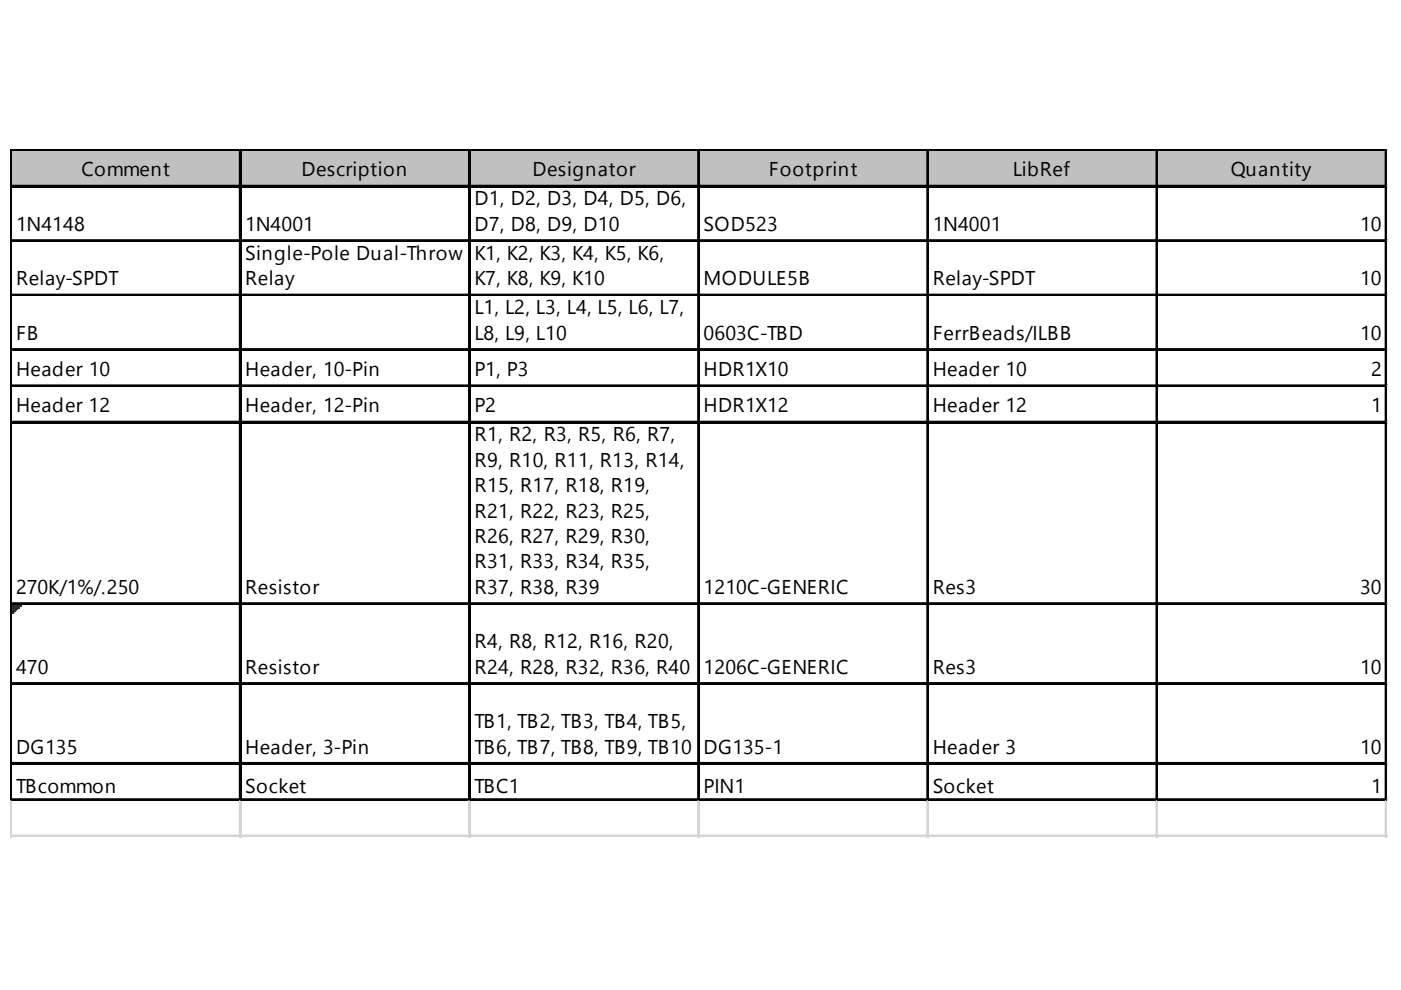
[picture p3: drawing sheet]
<svg xmlns="http://www.w3.org/2000/svg" width="297mm" height="210mm" viewBox="0 0 297 210" stroke-linecap="round" stroke-linejoin="round" font-family="sans-serif">
<defs><g id="words">
<g font-size="4.2">
<text x="17.3" y="37.4">Comment</text>
<text x="63.9" y="37.4">Description</text>
<text x="112.9" y="37.4">Designator</text>
<text x="163" y="37.4">Footprint</text>
<text x="214.7" y="37.4">LibRef</text>
<text x="261" y="37.4">Quantity</text>
<text x="100.6" y="43.5">D1, D2, D3, D4, D5, D6,</text>
<text x="3.4" y="48.9">1N4148</text>
<text x="52" y="48.9">1N4001</text>
<text x="100.6" y="48.9">D7, D8, D9, D10</text>
<text x="149.2" y="48.9">SOD523</text>
<text x="197.7" y="48.9">1N4001</text>
<text x="288.4" y="48.9">10</text>
<text x="52" y="55.1">Single-Pole Dual-Throw</text>
<text x="100.6" y="55.1">K1, K2, K3, K4, K5, K6,</text>
<text x="3.4" y="60.5">Relay-SPDT</text>
<text x="52" y="60.5">Relay</text>
<text x="100.6" y="60.5">K7, K8, K9, K10</text>
<text x="149.2" y="60.5">MODULE5B</text>
<text x="197.7" y="60.5">Relay-SPDT</text>
<text x="288.4" y="60.5">10</text>
<text x="100.6" y="66.6">L1, L2, L3, L4, L5, L6, L7,</text>
<text x="3.4" y="72">FB</text>
<text x="100.6" y="72">L8, L9, L10</text>
<text x="149.2" y="72">0603C-TBD</text>
<text x="197.7" y="72">FerrBeads/ILBB</text>
<text x="288.4" y="72">10</text>
<text x="3.4" y="79.7">Header 10</text>
<text x="52" y="79.7">Header, 10-Pin</text>
<text x="100.6" y="79.7">P1, P3</text>
<text x="149.2" y="79.7">HDR1X10</text>
<text x="197.7" y="79.7">Header 10</text>
<text x="290.7" y="79.7">2</text>
<text x="3.4" y="87.4">Header 12</text>
<text x="52" y="87.4">Header, 12-Pin</text>
<text x="100.6" y="87.4">P2</text>
<text x="149.2" y="87.4">HDR1X12</text>
<text x="197.7" y="87.4">Header 12</text>
<text x="290.7" y="87.4">1</text>
<text x="100.6" y="93.6">R1, R2, R3, R5, R6, R7,</text>
<text x="100.6" y="99">R9, R10, R11, R13, R14,</text>
<text x="100.6" y="104.4">R15, R17, R18, R19,</text>
<text x="100.6" y="109.7">R21, R22, R23, R25,</text>
<text x="100.6" y="115.1">R26, R27, R29, R30,</text>
<text x="3.4" y="125.9">270K/1%/.250</text>
<text x="52" y="125.9">Resistor</text>
<text x="100.6" y="120.5">R31, R33, R34, R35,</text>
<text x="100.6" y="125.9">R37, R38, R39</text>
<text x="149.2" y="125.9">1210C-GENERIC</text>
<text x="197.7" y="125.9">Res3</text>
<text x="288.4" y="125.9">30</text>
<text x="100.6" y="137.4">R4, R8, R12, R16, R20,</text>
<text x="3.4" y="142.8">470</text>
<text x="52" y="142.8">Resistor</text>
<text x="100.6" y="142.8">R24, R28, R32, R36, R40</text>
<text x="149.2" y="142.8">1206C-GENERIC</text>
<text x="197.7" y="142.8">Res3</text>
<text x="288.4" y="142.8">10</text>
<text x="100.6" y="154.4">TB1, TB2, TB3, TB4, TB5,</text>
<text x="3.4" y="159.8">DG135</text>
<text x="52" y="159.8">Header, 3-Pin</text>
<text x="100.6" y="159.8">TB6, TB7, TB8, TB9, TB10</text>
<text x="149.2" y="159.8">DG135-1</text>
<text x="197.7" y="159.8">Header 3</text>
<text x="288.4" y="159.8">10</text>
<text x="3.4" y="168.2">TBcommon</text>
<text x="52" y="168.2">Socket</text>
<text x="100.6" y="168.2">TBC1</text>
<text x="149.2" y="168.2">PIN1</text>
<text x="197.7" y="168.2">Socket</text>
<text x="290.7" y="168.2">1</text>
</g>
</g></defs>
<path d="M2.6 32h291.5v7.7h-291.5z" fill="#c0c0c0"/>
<path d="M2.6 128.3h2" fill="none" stroke="#008000" stroke-width=".39"/>
<path d="M2.6 128.3h2v.3h-2z" fill="#008000"/>
<path d="M2.6 128.6h1.6" fill="none" stroke="#008000" stroke-width=".39"/>
<path d="M2.6 128.6h1.6v.4h-1.6z" fill="#008000"/>
<path d="M2.6 129h1.2" fill="none" stroke="#008000" stroke-width=".39"/>
<path d="M2.6 129h1.2v.4h-1.2z" fill="#008000"/>
<path d="M2.6 129.4h.8" fill="none" stroke="#008000" stroke-width=".39"/>
<path d="M2.6 129.4h.8v.4h-.8z" fill="#008000"/>
<path d="M2.6 129.8h.4" fill="none" stroke="#008000" stroke-width=".39"/>
<path d="M2.6 129.8h.4v.4h-.4z" fill="#008000"/>
<g fill="none" stroke="#000" stroke-width=".39">
<path d="M2.2 31.7v138.1M2.4 31.7v138.1M2.6 31.7h291.5M2.6 39.4h291.5M50.8 32.1v137.7M51 32.1v137.7M99.4 32.1v137.7M99.6 32.1v137.7M148 32.1v137.7M148.2 32.1v137.7M196.6 32.1v137.7M196.8 32.1v137.7"/>
<path d="M245.2 32.1v137.7M245.4 32.1v137.7M293.8 32.1v137.7M2.6 50.9h291.5M2.6 62.5h291.5M2.6 74h291.5M2.6 81.7h291.5M2.6 89.4h291.5M2.6 127.9h291.5M2.6 144.8h291.5M2.6 161.7h291.5M2.6 169.4h291.5"/>
</g>
<path d="M2.6 31.9h291.5M2.6 39.6h291.5M2.6 51.1h291.5M2.6 62.6h291.5M2.6 74.2h291.5M2.6 81.9h291.5M2.6 89.6h291.5M2.6 128.1h291.5M2.6 145h291.5M2.6 161.9h291.5M2.6 169.6h291.5" fill="none" stroke="#000" stroke-width=".38"/>
<path d="M294 32.1v137.7" fill="none" stroke="#000" stroke-width=".37"/>
<g fill="none" stroke="#d4d4d4" stroke-width=".39">
<path d="M2.2 169.8v7.8M2.2 177.1h291.9M2.4 169.8v7.8M50.8 169.8v7.8M51 169.8v7.8M99.4 169.8v7.8M99.6 169.8v7.8M148 169.8v7.8M148.2 169.8v7.8M196.6 169.8v7.8M196.8 169.8v7.8M245.2 169.8v7.8"/>
<path d="M245.4 169.8v7.8M293.8 169.8v7.8"/>
</g>
<path d="M294 169.8v7.8" fill="none" stroke="#d4d4d4" stroke-width=".37"/>
<path d="M2.2 177.3h291.9" fill="none" stroke="#d4d4d4" stroke-width=".38"/>
<use href="#words"/>
</svg>
